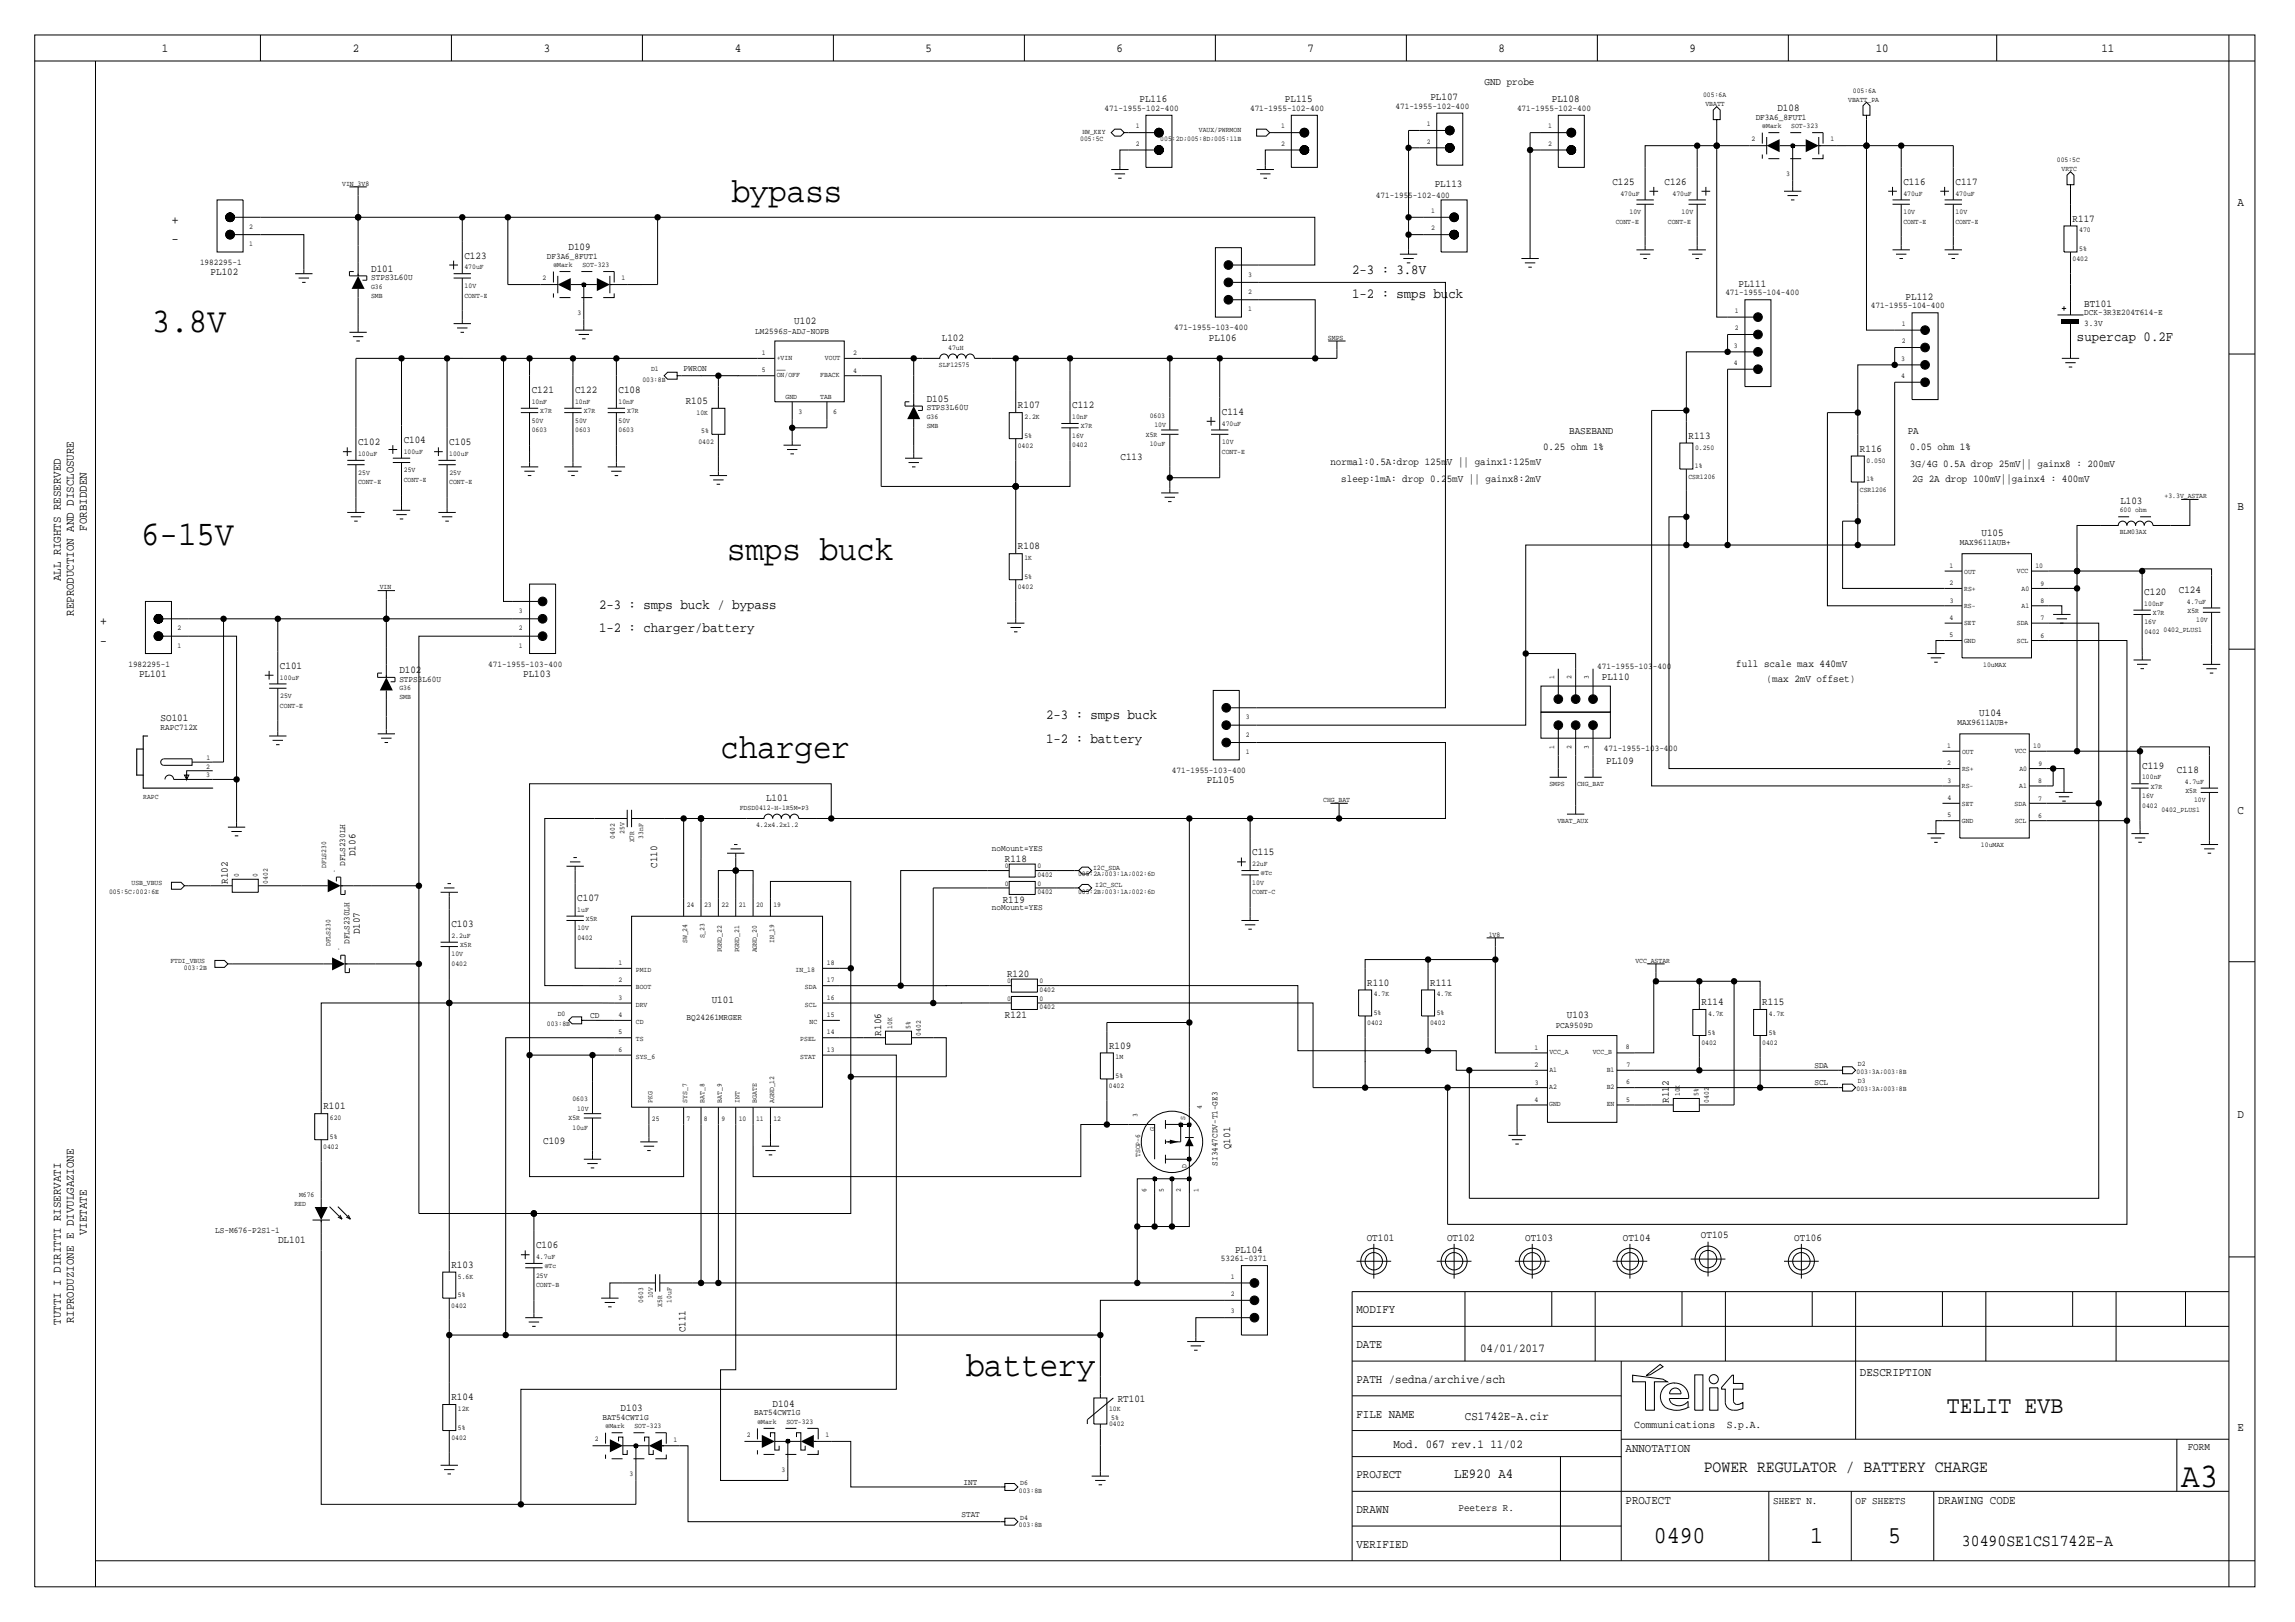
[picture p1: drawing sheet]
<svg xmlns="http://www.w3.org/2000/svg" width="420mm" height="297mm" viewBox="0 0 420 297" stroke-linecap="round" stroke-linejoin="round" font-family="sans-serif">
<defs><g id="words">
<g font-size="6.3">
<text x="133.8" y="37">bypass</text>
<text x="27.8" y="60.8">3.8V</text>
<text x="25.8" y="99.7">6-15V</text>
<text x="133" y="102.5">smps buck</text>
<text x="131.8" y="138.6">charger</text>
<text x="176.7" y="251.7">battery</text>
<text x="399" y="272">A3</text>
</g>
<g font-size="4.4">
<text x="356.1" y="258.5">TELIT EVB</text>
<text x="302.5" y="282.3">0490</text>
<text x="331.1" y="282.3">1</text>
<text x="345.4" y="282.3">5</text>
</g>
<g font-size="3">
<text x="311.6" y="269.2">POWER REGULATOR / BATTERY CHARGE</text>
<text x="358.9" y="282.7">30490SE1CS1742E-A</text>
</g>
<g font-size="2.5">
<text x="31.4" y="40.9">+</text>
<text x="31.4" y="44.5">-</text>
<text x="247.3" y="50.2">2-3 : 3.8V</text>
<text x="247.3" y="54.4">1-2 : smps buck</text>
<text x="379.9" y="62.4">supercap 0.2F</text>
<text x="109.6" y="111.3">2-3 : smps buck / bypass</text>
<text x="18.3" y="114.4">+</text>
<text x="18.3" y="118">-</text>
<text x="109.6" y="115.6">1-2 : charger/battery</text>
<text x="191.4" y="131.6">2-3 : smps buck</text>
<text x="191.4" y="135.8">1-2 : battery</text>
<text x="266" y="270.4">LE920 A4</text>
</g>
<g font-size="2.2">
<text x="29.6" y="9.6">1</text>
<text x="64.5" y="9.6">2</text>
<text x="99.5" y="9.6">3</text>
<text x="134.4" y="9.6">4</text>
<text x="169.3" y="9.6">5</text>
<text x="204.3" y="9.6">6</text>
<text x="239.2" y="9.6">7</text>
<text x="274.1" y="9.6">8</text>
<text x="309.1" y="9.6">9</text>
<text x="343.1" y="9.6">10</text>
<text x="384.4" y="9.6">11</text>
<text x="409.3" y="37.8">A</text>
<text x="409.3" y="93.3">B</text>
<text x="15.9" y="97.1" transform="rotate(-90 15.9 97.1)">FORBIDDEN</text>
<text x="11.1" y="106.3" transform="rotate(-90 11.1 106.3)">ALL RIGHTS RESERVED</text>
<text x="13.5" y="112.7" transform="rotate(-90 13.5 112.7)">REPRODUCTION AND DISCLOSURE</text>
<text x="409.3" y="148.9">C</text>
<text x="409.3" y="204.5">D</text>
<text x="15.9" y="225.9" transform="rotate(-90 15.9 225.9)">VIETATE</text>
<text x="11.1" y="242.3" transform="rotate(-90 11.1 242.3)">TUTTI I DIRITTI RISERVATI</text>
<text x="13.5" y="242.1" transform="rotate(-90 13.5 242.1)">RIPRODUZIONE E DIVULGAZIONE</text>
<text x="248.1" y="240.2">MODIFY</text>
<text x="248.1" y="246.6">DATE</text>
<text x="270.8" y="247.4">04/01/2017</text>
<text x="340.2" y="251.7">DESCRIPTION</text>
<text x="248.1" y="252.9">PATH /sedna/archive/sch</text>
<text x="248.1" y="259.3">FILE NAME</text>
<text x="268" y="259.7">CS1742E-A.cir</text>
<text x="409.3" y="261.7">E</text>
<text x="254.9" y="264.8">Mod. 067 rev.1 11/02</text>
<text x="297.4" y="265.6">ANNOTATION</text>
<text x="248.1" y="270.4">PROJECT</text>
<text x="297.4" y="275.2">PROJECT</text>
<text x="354.5" y="275.2">DRAWING CODE</text>
<text x="248.1" y="276.8">DRAWN</text>
<text x="248.1" y="283.1">VERIFIED</text>
</g>
<g font-size="2">
<text x="298.9" y="261.3">Communications</text>
<text x="315.9" y="261.3">S.p.A.</text>
</g>
<g font-size="1.9">
<text x="271.5" y="15.5">GND probe</text>
<text x="208.4" y="18.7">PL116</text>
<text x="235" y="18.7">PL115</text>
<text x="261.6" y="18.3">PL107</text>
<text x="283.9" y="18.7">PL108</text>
<text x="325.1" y="20.3">D108</text>
<text x="262.4" y="34.2">PL113</text>
<text x="294.9" y="33.8">C125</text>
<text x="304.5" y="33.8">C126</text>
<text x="348.2" y="33.8">C116</text>
<text x="357.7" y="33.8">C117</text>
<text x="379.1" y="40.5">R117</text>
<text x="85" y="47.3">C123</text>
<text x="104" y="45.7">D109</text>
<text x="38.5" y="50.4">PL102</text>
<text x="67.9" y="49.7">D101</text>
<text x="318" y="52.4">PL111</text>
<text x="145.3" y="59.2">U102</text>
<text x="348.6" y="54.8">PL112</text>
<text x="381.2" y="56.1">BT101</text>
<text x="172.3" y="62.4">L102</text>
<text x="221.1" y="62.3">PL106</text>
<text x="97.3" y="71.9">C121</text>
<text x="105.2" y="71.9">C122</text>
<text x="113.1" y="71.9">C108</text>
<text x="125.4" y="73.9">R105</text>
<text x="169.5" y="73.5">D105</text>
<text x="186.2" y="74.7">R107</text>
<text x="196.1" y="74.7">C112</text>
<text x="223.5" y="75.9">C114</text>
<text x="65.5" y="81.4">C102</text>
<text x="73.8" y="81">C104</text>
<text x="82.2" y="81.4">C105</text>
<text x="282.3" y="82.2">0.25 ohm 1%</text>
<text x="287" y="79.4">BASEBAND</text>
<text x="308.9" y="80.2">R113</text>
<text x="340.2" y="82.6">R116</text>
<text x="349" y="79.4">PA</text>
<text x="349.4" y="82.2">0.05 ohm 1%</text>
<text x="205" y="84.1">C113</text>
<text x="243.4" y="85">normal:0.5A:drop 125mV || gainx1:125mV</text>
<text x="245.3" y="88.2">sleep:1mA: drop 0.25mV || gainx8:2mV</text>
<text x="349.4" y="85.4">3G/4G 0.5A drop 25mV|| gainx8 : 200mV</text>
<text x="349.8" y="88.2">2G 2A drop 100mV||gainx4 : 400mV</text>
<text x="387.9" y="92.1">L103</text>
<text x="186.2" y="100.5">R108</text>
<text x="362.5" y="98.1">U105</text>
<text x="392.2" y="108.8">C120</text>
<text x="398.6" y="108.4">C124</text>
<text x="25.4" y="123.8">PL101</text>
<text x="51.2" y="122.3">C101</text>
<text x="73" y="123.1">D102</text>
<text x="95.7" y="123.8">PL103</text>
<text x="293" y="124.3">PL110</text>
<text x="317.6" y="121.9">full scale max 440mV</text>
<text x="323.2" y="124.7">(max 2mV offset)</text>
<text x="29.4" y="131.8">SO101</text>
<text x="362.1" y="131.1">U104</text>
<text x="220.8" y="143.3">PL105</text>
<text x="293.8" y="139.7">PL109</text>
<text x="391.8" y="140.6">C119</text>
<text x="398.2" y="141.4">C118</text>
<text x="140.1" y="146.5">L101</text>
<text x="41.7" y="161.6" transform="rotate(-90 41.7 161.6)">R102</text>
<text x="65" y="156.6" transform="rotate(-90 65 156.6)">D106</text>
<text x="120.2" y="158.7" transform="rotate(-90 120.2 158.7)">C110</text>
<text x="183.8" y="157.7">R118</text>
<text x="229.1" y="156.5">C115</text>
<text x="105.6" y="164.8">C107</text>
<text x="183.4" y="165.2">R119</text>
<text x="65.8" y="170.9" transform="rotate(-90 65.8 170.9)">D107</text>
<text x="82.6" y="169.6">C103</text>
<text x="184.2" y="178.7">R120</text>
<text x="130.2" y="183.5">U101</text>
<text x="250.1" y="180.3">R110</text>
<text x="261.6" y="180.3">R111</text>
<text x="311.2" y="183.9">R114</text>
<text x="322.4" y="183.9">R115</text>
<text x="161.2" y="189.4" transform="rotate(-90 161.2 189.4)">R106</text>
<text x="183.8" y="186.2">R121</text>
<text x="202.9" y="191.8">R109</text>
<text x="286.6" y="186.2">U103</text>
<text x="59.2" y="202.9">R101</text>
<text x="305.3" y="201.7" transform="rotate(-90 305.3 201.7)">R112</text>
<text x="99.4" y="209.2">C109</text>
<text x="225" y="210.2" transform="rotate(-90 225 210.2)">Q101</text>
<text x="50.9" y="227.4">DL101</text>
<text x="250" y="226.9">OT101</text>
<text x="264.7" y="226.9">OT102</text>
<text x="279" y="226.9">OT103</text>
<text x="296.8" y="226.9">OT104</text>
<text x="311.1" y="226.5">OT105</text>
<text x="328.2" y="226.9">OT106</text>
<text x="82.6" y="231.9">R103</text>
<text x="98.1" y="228.3">C106</text>
<text x="225.9" y="229.1">PL104</text>
<text x="125.4" y="243.7" transform="rotate(-90 125.4 243.7)">C111</text>
<text x="82.6" y="256.1">R104</text>
<text x="141.3" y="257.3">D104</text>
<text x="204.5" y="256.5">RT101</text>
<text x="113.5" y="258.1">D103</text>
<text x="400.2" y="265.2">FORM</text>
<text x="324.3" y="275.2">SHEET N.</text>
<text x="339.4" y="275.2">OF SHEETS</text>
<text x="266.8" y="276.4">Peeters R.</text>
</g>
<g font-size="1.6">
<text x="202.1" y="20.3">471-1955-102-400</text>
<text x="228.7" y="20.3">471-1955-102-400</text>
<text x="255.3" y="19.9">471-1955-102-400</text>
<text x="277.5" y="20.3">471-1955-102-400</text>
<text x="321.2" y="21.9">DF3A6_8FUT1</text>
<text x="251.7" y="36.2">471-1955-102-400</text>
<text x="100" y="47.3">DF3A6_8FUT1</text>
<text x="36.6" y="48.5">1982295-1</text>
<text x="67.9" y="51.3">STPS3L60U</text>
<text x="315.6" y="54">471-1955-104-400</text>
<text x="342.2" y="56.4">471-1955-104-400</text>
<text x="381.2" y="57.6">DCK-3R3E204T614-E</text>
<text x="381.2" y="59.6">3.3V</text>
<text x="138.2" y="61">LM2596S-ADJ-NOPB</text>
<text x="214.8" y="60.4">471-1955-103-400</text>
<text x="125.1" y="67.9">PWRON</text>
<text x="169.5" y="75.1">STPS3L60U</text>
<text x="358.5" y="99.7">MAX9611AUB+</text>
<text x="23.5" y="121.9">1982295-1</text>
<text x="73" y="124.7">STPS3L60U</text>
<text x="89.3" y="121.9">471-1955-103-400</text>
<text x="292.2" y="122.3">471-1955-103-400</text>
<text x="29.4" y="133.4">RAPC712X</text>
<text x="293.4" y="137.4">471-1955-103-400</text>
<text x="358.1" y="132.6">MAX9611AUB+</text>
<text x="214.4" y="141.4">471-1955-103-400</text>
<text x="181.4" y="155.7">noMount=YES</text>
<text x="63.1" y="158.4" transform="rotate(-90 63.1 158.4)">DFLS230LH</text>
<text x="181.4" y="166.4">noMount=YES</text>
<text x="63.9" y="172.7" transform="rotate(-90 63.9 172.7)">DFLS230LH</text>
<text x="108" y="186.2">CD</text>
<text x="125.6" y="186.6">BQ24261MRGER</text>
<text x="284.6" y="188.1">PCA9509D</text>
<text x="331.9" y="195.4">SDA</text>
<text x="331.9" y="198.5">SCL</text>
<text x="222.7" y="213.2" transform="rotate(-90 222.7 213.2)">SI3447CDV-T1-GE3</text>
<text x="39.4" y="225.5">LS-M676-P2S1-1</text>
<text x="223.3" y="230.7">53261-0371</text>
<text x="110.2" y="259.7">BAT54CWT1G</text>
<text x="138" y="258.9">BAT54CWT1G</text>
<text x="176.3" y="271.6">INT</text>
<text x="175.9" y="277.5">STAT</text>
</g>
<g font-size="1.3">
<text x="311.5" y="17.8">005:6A</text>
<text x="338.9" y="17">005:6A</text>
<text x="207.8" y="23.5">1</text>
<text x="234.4" y="23.5">1</text>
<text x="261" y="23.1">1</text>
<text x="283.2" y="23.5">1</text>
<text x="312" y="19.4">VBATT</text>
<text x="322.4" y="23.5">@Mark</text>
<text x="327.7" y="23.5">SOT-323</text>
<text x="338.1" y="18.6">VBATT_PA</text>
<text x="197.6" y="25.7">005:5C</text>
<text x="198" y="24.5">HW_KEY</text>
<text x="207.8" y="26.7">2</text>
<text x="212.2" y="25.7">005:2D;005:8D;005:11B</text>
<text x="219.3" y="24.1">VAUX/PWRMON</text>
<text x="234.4" y="26.7">2</text>
<text x="261" y="26.3">2</text>
<text x="283.2" y="26.7">2</text>
<text x="320.4" y="25.8">2</text>
<text x="334.8" y="25.9">1</text>
<text x="376.3" y="29.7">005:5C</text>
<text x="62.6" y="34">VIN_3V8</text>
<text x="296.4" y="35.8">470uF</text>
<text x="305.9" y="35.8">470uF</text>
<text x="326.8" y="32.2">3</text>
<text x="348.2" y="35.8">470uF</text>
<text x="357.7" y="35.8">470uF</text>
<text x="377.1" y="31.3">VRTC</text>
<text x="45.6" y="41.8">2</text>
<text x="261.8" y="39">1</text>
<text x="295.6" y="40.9">CONT-E</text>
<text x="298.1" y="39.2">10V</text>
<text x="305.1" y="40.9">CONT-E</text>
<text x="307.6" y="39.2">10V</text>
<text x="348.2" y="40.9">CONT-E</text>
<text x="348.2" y="39.2">10V</text>
<text x="357.7" y="40.9">CONT-E</text>
<text x="357.7" y="39.2">10V</text>
<text x="45.6" y="45">1</text>
<text x="261.8" y="42.2">2</text>
<text x="379.1" y="47.8">0402</text>
<text x="380.3" y="45.9">5%</text>
<text x="380.3" y="42.5">470</text>
<text x="67.9" y="52.8">G36</text>
<text x="85" y="49.3">470uF</text>
<text x="85" y="52.7">10V</text>
<text x="99.3" y="51.2">2</text>
<text x="101.2" y="48.9">@Mark</text>
<text x="106.5" y="48.9">SOT-323</text>
<text x="113.7" y="51.3">1</text>
<text x="228.3" y="53.8">2</text>
<text x="228.3" y="50.6">3</text>
<text x="67.9" y="54.4">SMB</text>
<text x="85" y="54.4">CONT-E</text>
<text x="105.6" y="57.6">3</text>
<text x="228.3" y="56.9">1</text>
<text x="317.3" y="57.2">1</text>
<text x="347.9" y="59.6">1</text>
<text x="139.4" y="64.9">1</text>
<text x="142.1" y="65.8">+VIN</text>
<text x="150.9" y="65.8">VOUT</text>
<text x="156.1" y="65">2</text>
<text x="173.4" y="64">47uH</text>
<text x="242.9" y="62.1">SMPS</text>
<text x="317.2" y="63.6">3</text>
<text x="317.3" y="60.4">2</text>
<text x="347.7" y="65.9">3</text>
<text x="347.9" y="62.8">2</text>
<text x="117.5" y="69.8">003:8B</text>
<text x="119.1" y="67.9">D1</text>
<text x="139.4" y="68.1">5</text>
<text x="142.1" y="69">ON/OFF</text>
<text x="150.1" y="69">FBACK</text>
<text x="156.1" y="68.2">4</text>
<text x="171.7" y="67.1">SLF12575</text>
<text x="317.2" y="66.7">4</text>
<text x="347.7" y="69.1">4</text>
<text x="97.3" y="73.9">10nF</text>
<text x="97.3" y="77.3">50V</text>
<text x="98.8" y="75.5">X7R</text>
<text x="105.2" y="73.9">10nF</text>
<text x="105.2" y="77.3">50V</text>
<text x="106.8" y="75.5">X7R</text>
<text x="113.1" y="73.9">10nF</text>
<text x="113.2" y="77.3">50V</text>
<text x="114.7" y="75.6">X7R</text>
<text x="127.4" y="75.9">10K</text>
<text x="143.7" y="73">GND</text>
<text x="146" y="75.7">3</text>
<text x="150" y="73">TAB</text>
<text x="152.4" y="75.7">6</text>
<text x="169.5" y="76.7">G36</text>
<text x="187.4" y="76.7">2.2K</text>
<text x="196.1" y="76.7">10nF</text>
<text x="210.3" y="76.4">0603</text>
<text x="223.5" y="77.9">470uF</text>
<text x="65.5" y="83.4">100uF</text>
<text x="73.8" y="83">100uF</text>
<text x="82.2" y="83.4">100uF</text>
<text x="97.3" y="79">0603</text>
<text x="105.2" y="79">0603</text>
<text x="113.2" y="79">0603</text>
<text x="127.8" y="81.2">0402</text>
<text x="128.3" y="79.3">5%</text>
<text x="169.5" y="78.3">SMB</text>
<text x="186.2" y="82">0402</text>
<text x="187.4" y="80.1">5%</text>
<text x="196.1" y="81.8">0402</text>
<text x="196.1" y="80.1">16V</text>
<text x="197.7" y="78.3">X7R</text>
<text x="209.6" y="79.9">X5R</text>
<text x="210.3" y="81.6">10uF</text>
<text x="211.2" y="78.2">10V</text>
<text x="223.5" y="83">CONT-E</text>
<text x="223.5" y="81.3">10V</text>
<text x="310.1" y="82.2">0.250</text>
<text x="65.5" y="88.6">CONT-E</text>
<text x="65.5" y="86.8">25V</text>
<text x="73.8" y="88.2">CONT-E</text>
<text x="73.9" y="86.4">25V</text>
<text x="82.2" y="88.6">CONT-E</text>
<text x="82.2" y="86.8">25V</text>
<text x="308.8" y="87.5">CSR1206</text>
<text x="310.1" y="85.6">1%</text>
<text x="340.2" y="89.9">CSR1206</text>
<text x="341.4" y="88">1%</text>
<text x="341.4" y="84.6">0.050</text>
<text x="387.7" y="93.7">600 ohm</text>
<text x="396" y="91.1">+3.3V_ASTAR</text>
<text x="387.7" y="97.7">BLM03AX</text>
<text x="69.5" y="107.8">VIN</text>
<text x="186.2" y="107.8">0402</text>
<text x="187.4" y="105.9">5%</text>
<text x="187.4" y="102.5">1K</text>
<text x="356.6" y="107">2</text>
<text x="356.6" y="103.8">1</text>
<text x="359.3" y="104.9">OUT</text>
<text x="368.9" y="104.9">VCC</text>
<text x="372.3" y="103.9">10</text>
<text x="373.3" y="107.2">9</text>
<text x="94.9" y="112.1">3</text>
<text x="356.6" y="113.3">4</text>
<text x="356.6" y="110.2">3</text>
<text x="359.3" y="111.2">RS-</text>
<text x="359.3" y="108.1">RS+</text>
<text x="369.8" y="111.2">A1</text>
<text x="369.8" y="108.1">A0</text>
<text x="373.2" y="110.3">8</text>
<text x="373.2" y="113.5">7</text>
<text x="392.2" y="110.8">100nF</text>
<text x="393.8" y="112.5">X7R</text>
<text x="400" y="110.4">4.7uF</text>
<text x="400.2" y="112.1">X5R</text>
<text x="401.7" y="113.8">10V</text>
<text x="32.5" y="115.3">2</text>
<text x="32.5" y="118.5">1</text>
<text x="94.9" y="115.3">2</text>
<text x="94.9" y="118.5">1</text>
<text x="356.6" y="116.5">5</text>
<text x="359.3" y="114.4">SET</text>
<text x="359.3" y="117.6">GND</text>
<text x="368.9" y="114.4">SDA</text>
<text x="368.9" y="117.6">SCL</text>
<text x="373.2" y="116.6">6</text>
<text x="392.3" y="116">0402</text>
<text x="392.3" y="114.2">16V</text>
<text x="395.8" y="115.6">0402_PLUS1</text>
<text x="51.2" y="124.3">100uF</text>
<text x="284.3" y="124.3" transform="rotate(-90 284.3 124.3)">1</text>
<text x="287.4" y="124.3" transform="rotate(-90 287.4 124.3)">2</text>
<text x="290.6" y="124.3" transform="rotate(-90 290.6 124.3)">3</text>
<text x="362.8" y="121.9">10uMAX</text>
<text x="51.2" y="129.5">CONT-E</text>
<text x="51.3" y="127.7">25V</text>
<text x="73" y="126.3">G36</text>
<text x="73" y="127.9">SMB</text>
<text x="227.9" y="131.6">3</text>
<text x="227.9" y="134.7">2</text>
<text x="227.9" y="137.9">1</text>
<text x="284.3" y="137" transform="rotate(-90 284.3 137)">1</text>
<text x="287.4" y="137" transform="rotate(-90 287.4 137)">2</text>
<text x="290.6" y="137" transform="rotate(-90 290.6 137)">3</text>
<text x="356.2" y="136.8">1</text>
<text x="358.9" y="137.9">OUT</text>
<text x="368.5" y="137.8">VCC</text>
<text x="371.9" y="136.8">10</text>
<text x="37.7" y="140.6">2</text>
<text x="37.7" y="142.2">3</text>
<text x="37.8" y="139">1</text>
<text x="283.4" y="143.7">SMPS</text>
<text x="288.5" y="143.7">CHG_BAT</text>
<text x="356.2" y="140">2</text>
<text x="356.2" y="143.2">3</text>
<text x="358.9" y="141">RS+</text>
<text x="369.4" y="141.1">A0</text>
<text x="372.8" y="143.2">8</text>
<text x="372.9" y="140.1">9</text>
<text x="391.8" y="142.6">100nF</text>
<text x="399.6" y="143.4">4.7uF</text>
<text x="26.2" y="146.1">RAPC</text>
<text x="135.3" y="148.1">FDSD0412-H-1R5M=P3</text>
<text x="242" y="146.7">CHG_BAT</text>
<text x="356.2" y="146.3">4</text>
<text x="356.2" y="149.5">5</text>
<text x="358.9" y="144.2">RS-</text>
<text x="358.9" y="147.4">SET</text>
<text x="368.5" y="147.4">SDA</text>
<text x="369.4" y="144.2">A1</text>
<text x="372.8" y="146.4">7</text>
<text x="372.8" y="149.6">6</text>
<text x="391.9" y="147.7">0402</text>
<text x="391.9" y="146">16V</text>
<text x="393.4" y="144.2">X7R</text>
<text x="395.4" y="148.5">0402_PLUS1</text>
<text x="399.8" y="145">X5R</text>
<text x="401.3" y="146.8">10V</text>
<text x="112.5" y="153.4" transform="rotate(-90 112.5 153.4)">0402</text>
<text x="114.2" y="152.5" transform="rotate(-90 114.2 152.5)">25V</text>
<text x="116" y="154.1" transform="rotate(-90 116 154.1)">X7R</text>
<text x="117.6" y="153.4" transform="rotate(-90 117.6 153.4)">33nF</text>
<text x="138.3" y="151.3">4.2x4.2x1.2</text>
<text x="284.9" y="150.5">VBAT_AUX</text>
<text x="358.9" y="150.5">GND</text>
<text x="362.4" y="154.9">10uMAX</text>
<text x="368.5" y="150.5">SCL</text>
<text x="24.1" y="161.9">USB_VBUS</text>
<text x="43.7" y="160.4" transform="rotate(-90 43.7 160.4)">0</text>
<text x="47.1" y="160.4" transform="rotate(-90 47.1 160.4)">0</text>
<text x="49" y="161.6" transform="rotate(-90 49 161.6)">0402</text>
<text x="59.7" y="158.8" transform="rotate(-90 59.7 158.8)">DFLS230</text>
<text x="61.3" y="159.6" transform="rotate(-90 61.3 159.6)">.</text>
<text x="183.8" y="158.8">0</text>
<text x="189.8" y="158.8">0</text>
<text x="189.8" y="160.4">0402</text>
<text x="197.2" y="160.3">005:2A;003:1A;002:6D</text>
<text x="200" y="159.1">I2C_SDA</text>
<text x="229.1" y="158.4">22uF</text>
<text x="229.1" y="161.8">10V</text>
<text x="230.6" y="160.1">@Tc</text>
<text x="19.9" y="163.5">005:5C;002:6E</text>
<text x="105.6" y="166.8">1uF</text>
<text x="125.6" y="166">24</text>
<text x="128.8" y="166">23</text>
<text x="132" y="166">22</text>
<text x="135.1" y="166">21</text>
<text x="138.3" y="166">20</text>
<text x="141.5" y="166">19</text>
<text x="183.8" y="162">0</text>
<text x="189.8" y="162">0</text>
<text x="189.8" y="163.6">0402</text>
<text x="197.2" y="163.5">005:2B;003:1A;002:6D</text>
<text x="200.4" y="162.3">I2C_SCL</text>
<text x="229.1" y="163.6">CONT-C</text>
<text x="60.5" y="173.1" transform="rotate(-90 60.5 173.1)">DFLS230</text>
<text x="62.1" y="173.9" transform="rotate(-90 62.1 173.9)">.</text>
<text x="82.6" y="171.6">2.2uF</text>
<text x="84.2" y="173.2">X5R</text>
<text x="105.6" y="171.9">0402</text>
<text x="105.6" y="170.2">10V</text>
<text x="107.2" y="168.4">X5R</text>
<text x="125.7" y="172.5" transform="rotate(-90 125.7 172.5)">SW_24</text>
<text x="128.9" y="171.7" transform="rotate(-90 128.9 171.7)">S_23</text>
<text x="141.6" y="172.5" transform="rotate(-90 141.6 172.5)">IN_19</text>
<text x="272.3" y="171.3">1V8</text>
<text x="31.2" y="176.2">FTDI_VBUS</text>
<text x="33.6" y="177.4">003:2B</text>
<text x="82.6" y="176.7">0402</text>
<text x="82.6" y="175">10V</text>
<text x="113.1" y="179.7">2</text>
<text x="113.1" y="176.5">1</text>
<text x="116.3" y="177.8">PMID</text>
<text x="132.1" y="174.2" transform="rotate(-90 132.1 174.2)">PGND_22</text>
<text x="135.2" y="174.2" transform="rotate(-90 135.2 174.2)">PGND_21</text>
<text x="138.4" y="174.2" transform="rotate(-90 138.4 174.2)">AGND_20</text>
<text x="145.5" y="177.8">IN_18</text>
<text x="151.3" y="179.6">17</text>
<text x="151.3" y="176.5">18</text>
<text x="184.2" y="179.9">0</text>
<text x="190.2" y="179.9">0</text>
<text x="299.1" y="176.1">VCC_ASTAR</text>
<text x="102" y="185.8">D0</text>
<text x="113.1" y="182.9">3</text>
<text x="116.3" y="181">BOOT</text>
<text x="116.3" y="184.1">DRV</text>
<text x="147.2" y="181">SDA</text>
<text x="147.2" y="184.1">SCL</text>
<text x="151.3" y="186">15</text>
<text x="151.3" y="182.8">16</text>
<text x="184.2" y="183.1">0</text>
<text x="190.2" y="183.1">0</text>
<text x="190.2" y="184.6">0402</text>
<text x="190.2" y="181.5">0402</text>
<text x="251.3" y="185.7">5%</text>
<text x="251.3" y="182.3">4.7K</text>
<text x="262.8" y="185.7">5%</text>
<text x="262.8" y="182.3">4.7K</text>
<text x="312.4" y="185.8">4.7K</text>
<text x="323.6" y="185.8">4.7K</text>
<text x="100" y="187.7">003:8B</text>
<text x="113.1" y="186">4</text>
<text x="113.1" y="189.2">5</text>
<text x="116.3" y="187.3">CD</text>
<text x="116.3" y="190.5">TS</text>
<text x="146.4" y="190.5">PSEL</text>
<text x="148.1" y="187.3">NC</text>
<text x="151.3" y="189.2">14</text>
<text x="163.2" y="188.2" transform="rotate(-90 163.2 188.2)">10K</text>
<text x="166.6" y="188.2" transform="rotate(-90 166.6 188.2)">5%</text>
<text x="168.5" y="189.4" transform="rotate(-90 168.5 189.4)">0402</text>
<text x="250.1" y="187.6">0402</text>
<text x="261.6" y="187.6">0402</text>
<text x="297.4" y="191.9">8</text>
<text x="311.2" y="191.1">0402</text>
<text x="312.4" y="189.2">5%</text>
<text x="322.3" y="191.1">0402</text>
<text x="323.5" y="189.2">5%</text>
<text x="113.1" y="192.4">6</text>
<text x="116.3" y="193.7">SYS_6</text>
<text x="146.4" y="193.7">STAT</text>
<text x="151.3" y="192.3">13</text>
<text x="204.1" y="197.2">5%</text>
<text x="204.1" y="193.8">1M</text>
<text x="280.7" y="195.3">2</text>
<text x="280.7" y="192">1</text>
<text x="283.4" y="196">A1</text>
<text x="283.4" y="192.9">VCC_A</text>
<text x="291.4" y="192.8">VCC_B</text>
<text x="293.9" y="196.1">B1</text>
<text x="297.5" y="195.2">7</text>
<text x="339.6" y="196.4">003:3A;003:8B</text>
<text x="339.9" y="195">D2</text>
<text x="104.7" y="201.5">0603</text>
<text x="105.6" y="203.2">10V</text>
<text x="119.4" y="201.7" transform="rotate(-90 119.4 201.7)">PKG</text>
<text x="125.7" y="201.7" transform="rotate(-90 125.7 201.7)">SYS_7</text>
<text x="128.9" y="201.7" transform="rotate(-90 128.9 201.7)">BAT_8</text>
<text x="132.1" y="201.7" transform="rotate(-90 132.1 201.7)">BAT_9</text>
<text x="135.2" y="201.7" transform="rotate(-90 135.2 201.7)">INT</text>
<text x="138.4" y="201.7" transform="rotate(-90 138.4 201.7)">BGATE</text>
<text x="141.6" y="201.7" transform="rotate(-90 141.6 201.7)">AGND_12</text>
<text x="202.9" y="199.1">0402</text>
<text x="219.8" y="202.8" transform="rotate(-90 219.8 202.8)">4</text>
<text x="280.7" y="201.6">4</text>
<text x="280.7" y="198.5">3</text>
<text x="283.4" y="199.2">A2</text>
<text x="283.4" y="202.4">GND</text>
<text x="293.9" y="199.2">B2</text>
<text x="293.9" y="202.4">EN</text>
<text x="297.5" y="198.3">6</text>
<text x="297.5" y="201.5">5</text>
<text x="307.3" y="200.5" transform="rotate(-90 307.3 200.5)">10K</text>
<text x="310.7" y="200.5" transform="rotate(-90 310.7 200.5)">5%</text>
<text x="312.6" y="201.7" transform="rotate(-90 312.6 201.7)">0402</text>
<text x="339.6" y="199.6">003:3A;003:8B</text>
<text x="339.9" y="198.1">D3</text>
<text x="60.3" y="208.3">5%</text>
<text x="60.3" y="204.9">620</text>
<text x="104" y="204.9">X5R</text>
<text x="104.7" y="206.6">10uF</text>
<text x="119.2" y="205.1">25</text>
<text x="125.6" y="205.1">7</text>
<text x="128.8" y="205.1">8</text>
<text x="131.9" y="205.1">9</text>
<text x="135.1" y="205.1">10</text>
<text x="138.3" y="205.1">11</text>
<text x="141.5" y="205.1">12</text>
<text x="208.1" y="204.3" transform="rotate(-90 208.1 204.3)">3</text>
<text x="211.2" y="207" transform="rotate(-90 211.2 207)">G</text>
<text x="216.8" y="204.8" transform="rotate(-90 216.8 204.8)">S</text>
<text x="59.1" y="210.2">0402</text>
<text x="208.6" y="211.6" transform="rotate(-90 208.6 211.6)">TSOP-6</text>
<text x="217" y="213.6" transform="rotate(-90 217 213.6)">D</text>
<text x="53.8" y="220.5">RED</text>
<text x="54.7" y="218.9">M676</text>
<text x="209.7" y="218" transform="rotate(-90 209.7 218)">6</text>
<text x="212.9" y="218" transform="rotate(-90 212.9 218)">5</text>
<text x="216" y="218.1" transform="rotate(-90 216 218.1)">2</text>
<text x="219.3" y="218" transform="rotate(-90 219.3 218)">1</text>
<text x="83.8" y="233.9">5.6K</text>
<text x="98.1" y="230.3">4.7uF</text>
<text x="98.1" y="233.7">25V</text>
<text x="99.6" y="232">@Tc</text>
<text x="225.1" y="233.9">1</text>
<text x="82.6" y="239.2">0402</text>
<text x="83.8" y="237.3">5%</text>
<text x="98.1" y="235.5">CONT-B</text>
<text x="117.6" y="238.3" transform="rotate(-90 117.6 238.3)">0603</text>
<text x="119.4" y="237.5" transform="rotate(-90 119.4 237.5)">10V</text>
<text x="121.1" y="239.1" transform="rotate(-90 121.1 239.1)">X5R</text>
<text x="122.8" y="238.3" transform="rotate(-90 122.8 238.3)">10uF</text>
<text x="225.1" y="237.1">2</text>
<text x="225.1" y="240.2">3</text>
<text x="82.6" y="263.4">0402</text>
<text x="83.8" y="261.5">5%</text>
<text x="83.8" y="258.1">12K</text>
<text x="108.8" y="263.6">2</text>
<text x="110.8" y="261.3">@Mark</text>
<text x="116.1" y="261.3">SOT-323</text>
<text x="123.2" y="263.7">1</text>
<text x="136.6" y="262.9">2</text>
<text x="138.6" y="260.5">@Mark</text>
<text x="143.8" y="260.5">SOT-323</text>
<text x="151" y="262.9">1</text>
<text x="202.9" y="258.1">10K</text>
<text x="202.9" y="260.9">0402</text>
<text x="203.3" y="259.7">5%</text>
<text x="115.2" y="270">3</text>
<text x="142.9" y="269.2">3</text>
<text x="186.4" y="273">003:8B</text>
<text x="186.6" y="271.6">D6</text>
<text x="186.4" y="279.4">003:8B</text>
<text x="186.6" y="277.9">D4</text>
</g>
</g></defs>
<g fill="none" stroke="#000" stroke-width=".18">
<path d="M6.4 6.4h406.1v283.9h-406.1zM6.4 11.2h406.1M17.5 11.2v279.1M47.6 6.4v4.8M82.6 6.4v4.8M117.5 6.4v4.8M152.4 6.4v4.8M187.4 6.4v4.8M222.3 6.4v4.8M257.3 6.4v4.8M292.2 6.4v4.8M327.1 6.4v4.8"/>
<path d="M365.2 6.4v4.8M407.7 6.4v283.9M39.7 36.6h4.8v9.5h-4.8zM42.9 39.7h197.6v8.8h-15M63.9 34.2h3.2M65.5 34.2v16.3M84.6 39.7v10.4M92.9 39.7v12.4h9.1M120.3 39.7v12.3l-8.7 .1M203.3 31h3.1M203.9 31.8h1.9M204.5 32.6h.7"/>
<path d="M205.6 24.3l-.6-.7h-1.1l-.6 .7 .6 .6h1.1l.6-.6h.8M206.4 24.3h.1M206.4 24.3h4.8M209.6 21.1h4.8v9.5h-4.8zM211.2 27.4h-6.3v3.6M229.9 31h3.1M230.5 31.8h1.9M231.1 32.6h.7M232.2 24.3l-.6 .6h-1.7v-1.3h1.7l.6 .7h.8M233 24.3h.1M233 24.3h4.8M236.2 21.1h4.8v9.5h-4.8z"/>
<path d="M237.8 27.4h-6.3v3.6M257.7 39.7h7.5M262.8 20.7h4.8v9.5h-4.8zM263.6 36.6h4.8v9.5h-4.8zM264.4 27h-6.7v19.5M264.4 23.9h-6.7v3.1M285 21.1h4.8v9.5h-4.8zM286.6 27.4h-6.7v19.9M286.6 24.3h-6.7v3.1M299.3 37.4h3.2M299.3 36.6h3.2M300.9 36.6v-10h9.6v10"/>
<path d="M300.9 37.4v8.3M301.7 35h1.6M302.5 34.2v1.6M308.9 37.4h3.1M308.9 36.6h3.1M310.5 37.4v8.3M311.2 35h1.6M312 34.2v1.6M314 21.9h.7v-1.8l-.7-.6-.6 .6v1.8h.6v36.1h6.8M322.4 24.3v2M322.4 28.3v.7M323.2 26.6h-12.7"/>
<path d="M323.2 25.1v3.1M323.5 29h2M323.5 24.3h2M325.5 26.6h4.8M326.3 35h3.2M327 35.8h1.9M327.5 29h2M327.5 24.3h2M327.6 36.6h.6M327.9 26.6v8.4M331.5 24.3h2v2M332.7 25.1v3.1"/>
<path d="M333.5 28.3v.7h-2M341.4 21.1h.7v-1.8l-.7-.6-.6 .6v1.8h.6v5.5h-8.7M345.4 35h1.6M346.2 37.4h3.2M346.2 36.6h3.2M346.2 34.2v1.6M347.8 26.6h9.5v10M347.8 36.6v-10h-6.4v33.8h9.9M347.8 37.4v8.3M354.9 35h1.6M355.7 37.4h3.2M355.7 36.6h3.2"/>
<path d="M355.7 34.2v1.6M357.3 37.4v8.3M378.7 33.8h-.6v-1.8l.6-.6 .7 .6v1.8h-.7v7.5M42.9 42.9a.79 .79 0 0 0-1.1-.7 .79 .79 0 0 0-.3 1.3 .79 .79 0 0 0 1.3-.3l.1-.3h12.7v7.2M54 50.1h3.2M54.6 50.9h1.9M55.3 51.7h.6M63.9 50.5h3.2M64.7 49.7h-.8v.8M65.5 52.8v8M67.1 50.5v.8h-.8M82.2 48.5h1.6"/>
<path d="M83 50.1h3.1M83 50.9h3.1M83 59.2h3.1M83 47.7v1.6M83.6 60h1.9M84.6 50.9v8.3M101.2 49.7v2M101.2 53.7v.7M102 50.5v3.1M102.3 54.4h2M102.3 49.7h2M104.4 52.1h4.8"/>
<path d="M106.3 54.4h2M106.3 49.7h2M106.8 52.1v8.3M110.3 49.7h2v2M111.6 50.5v3.1M112.3 53.7v.7h-2M222.3 45.3h4.8v12.7h-4.8zM225.5 51.7h38.9v77.8h-39.3M225.5 54.8h15.1v10.7h-26.6M256.1 46.5h3.1M256.7 47.3h1.9M257.3 48.1h.7"/>
<path d="M257.7 42.9h7.5M278.3 47.3h3.2M278.9 48.1h1.9M279.6 48.9h.6M299.3 45.7h3.2M300 46.5h1.9M300.6 47.3h.6M308.9 45.7h3.1M309.5 46.5h1.9M310.1 47.3h.7M319.2 54.8h4.7v15.9h-4.7zM346.2 45.7h3.2"/>
<path d="M346.8 46.5h1.9M347.5 47.3h.6M349.8 57.2h4.7v15.9h-4.7zM355.7 45.7h3.2M356.3 46.5h2M357 47.3h.6M376.4 57.6h4.7M377.2 56.4h.7M377.5 41.3h2.4v4.8h-2.4zM377.5 56v.8M378.7 59.2v6.3M378.7 46.1v11.5"/>
<path d="M63.9 60.8h3.2M64.6 61.6h1.9M65.2 62.4h.6M73.4 65.5v18.3M81.8 65.5v18.7M84.2 60.8h.7M92.1 65.6l-27-.1v18.7M95.3 75.5h3.1M95.3 74.7h3.1M96.9 75.5v9.9M96.9 65.6v9.1M103.2 75.5h3.2"/>
<path d="M103.2 74.7h3.2M104.8 75.5v9.9M104.8 65.6v9.1M105.2 60.4h3.2M105.8 61.2h1.9M106.5 62h.6M111.2 75.5h3.1M111.2 74.7h3.1M112.7 75.5l.1 9.9M112.7 65.6v9.1M130.2 74.7h2.4v4.7h-2.4zM131.4 68.7h-7.5v.7h-1.8l-.6-.7 .6-.6h1.8v.6"/>
<path d="M131.4 79.4v7.6M141.7 62.4h12.7v11.1h-12.7zM141.7 68.7h-10.3v6M141.7 65.6h-49.6v44.4h6.4M144.9 73.5v7.9M151.3 73.5v4.8h-6.4M154.4 68.7h6.8v20.3h34.5v-10.7M166.3 73.5h-.8v.8h3.2v.8h-.8M167.1 65.5l-12.7 .1M167.1 76.7v7.1M168.7 65.5h-1.6v8.8M168.7 65.5h3.2a.79 .79 0 0 1 .8-.7 .79 .79 0 0 1 .8 .7 .79 .79 0 0 1 .8-.7 .79 .79 0 0 1 .8 .7 .79 .79 0 0 1 .8-.7 .79 .79 0 0 1 .8 .7 .79 .79 0 0 1 .8-.7 .79 .79 0 0 1 .8 .7h17.4v12"/>
<path d="M184.6 75.5h2.4v4.7h-2.4zM185.8 65.5v10M194.1 78.3h3.2M194.1 77.5h3.2M195.7 65.5h18.3M212.4 78.6h3.2M212.4 79.4h3.2M214 79.4v10.8M214 65.5v13.1M220.7 77.1h1.6M221.5 78.6h3.2M221.5 79.4h3.2"/>
<path d="M221.5 76.3v1.6M223.1 65.5v13.2M223.1 79.4v8h-9.1M243 62.4h3.1M244.6 62.4v3.1h-4M308.5 75.1h-6.4v68.7h56.4M316 64.4h4.8M320.8 61.2h-4.8v3.2h-7.5v16.6M320.8 67.5h-4.8v32.2h30.6v-29.8h4.7M339.8 75.5h-5.5v35.3h24.6M346.6 66.7h4.7M351.3 63.6h-4.7v3.1h-6.8v16.7"/>
<path d="M377.2 65.5h3.1M377.8 66.3h1.9M378.4 67.1h.7M407.7 64.8h4.8M62.7 82.6h1.6M63.5 93.7h3.2M63.5 85h3.2M63.5 84.2h3.2M63.5 81.8v1.6M64.2 94.5h1.9M64.8 95.3h.6M65.1 85v8.7"/>
<path d="M71.1 82.2h1.6M71.9 83.8h3.1M71.9 84.6h3.1M71.9 93.3h3.1M71.9 81.4v1.6M72.5 94.1h1.9M73.1 94.9h.7M73.4 84.6v8.7M79.4 82.6h1.6M80.2 93.7h3.2M80.2 85h3.2M80.2 84.2h3.2"/>
<path d="M80.2 81.8v1.6M80.8 94.5h1.9M81.5 95.3h.6M81.8 85v8.7M95.3 85.4h3.2M95.9 86.2h1.9M96.5 87h.7M103.2 85.4h3.2M103.9 86.2h1.9M104.5 87h.6M111.2 85.4h3.1M111.8 86.2h1.9"/>
<path d="M112.4 87h.7M129.8 87h3.2M130.5 87.8h1.9M131.1 88.6h.6M143.3 81.4h3.2M144 82.2h1.9M144.6 83h.6M165.6 83.8h3.1M166.2 84.6h1.9M166.8 85.4h.7M185.8 80.2v21.1M212.4 90.2h3.2"/>
<path d="M213 91h1.9M213.7 91.8h.6M307.3 81h2.4v4.8h-2.4zM308.5 85.8v8.7h-3.2v46.1h53.2M308.5 94.5v5.2M316 99.7h-36.9v32.9h-49.2M338.6 83.4h2.4v4.8h-2.4zM339.8 95.3h-2.7v12.3h21.8M339.8 88.2v11.5M387.5 94.5h2M391.5 94.5h2M399 91.4h3.2"/>
<path d="M400.6 91.4v4.7h-6.8a.79 .79 0 0 0-.8-.8 .79 .79 0 0 0-.8 .8 .79 .79 0 0 0-.8-.8 .79 .79 0 0 0-.8 .8 .79 .79 0 0 0-.7-.8 .79 .79 0 0 0-.8 .8 .79 .79 0 0 0-.8-.8 .79 .79 0 0 0-.8 .8h-7.6v8.3l-8.3 .1M26.6 110h4.8v9.5h-4.8zM29.8 116.4a.79 .79 0 0 0-1.1-.8 .79 .79 0 0 0-.3 1.3 .79 .79 0 0 0 1.3-.2l.1-.3h13.5v34.9M40.9 113.2v26.2h-5.8M50.8 113.2v11.9M69.1 108h3.2M70.7 108v15.9M96.9 106.8h4.7v12.7h-4.7zM98.5 116.4h-21.9v105.6h21.1M98.5 113.2h-68.7M184.2 114h3.2M184.6 101.3h2.4v4.7h-2.4z"/>
<path d="M184.8 114.8h2M185.5 115.6h.6M185.8 106v8M279.1 119.5h9.1v7.6M352.5 119.5h3.2M355.7 114h3.2M355.7 104.5h3.2M358.9 101.3h12.7v19h-12.7zM358.9 117.2h-4.8v2.3M371.6 110.8h5.6v1.6M371.6 114h3.2M371.6 117.2h17.5v32.9h-17.9"/>
<path d="M374.8 114h9.1v32.9h-12.7M375.6 112.4h3.1M376.2 113.2h1.9M376.8 114h.7M379.9 107.6h-8.3M390.3 112.4h3.1M390.3 111.6h3.1M391.8 104.4v-.3h12.7v7.1M391.8 111.6v-7.2h-11.9v33M391.8 112.4l.1 8.3M403 112h3.1M403 111.2h3.1"/>
<path d="M404.5 112v9.5M407.7 118.7h4.8M29.7 138.9l5.4-.1v1.2h-5.1a.59 .59 0 0 1-.6-.4 .59 .59 0 0 1 .3-.7zM48.4 123.5h1.6M49.2 134.6h3.2M49.2 125.9h3.2M49.2 125.1h3.2M49.2 122.7v1.6M49.9 135.4h1.9M50.5 136.2h.6M50.8 125.9v8.7M69.1 123.9h3.2"/>
<path d="M69.1 134.2h3.2M69.7 135h1.9M69.9 123.1h-.8v.8M70.3 135.8h.7M70.7 126.3v7.9M72.3 123.9v.8h-.8M221.9 126.3h4.8v12.7h-4.8zM225.1 135.8h39.3v13.9h-112.3M225.1 132.6h4.8M281.9 130.3h12.7v4.7h-12.7zM281.9 125.5h12.7v4.8h-12.7zM285 133.4v8.8"/>
<path d="M285 122.3v4.8M288.2 133.4v15.5M291.4 133.4v8.8M291.4 122.3v4.8M353.2 120.3h1.9M353.8 121.1h.6M355.3 137.4h3.2M358.5 134.2h12.7v19.1h-12.7zM371.2 137.4h3.2M374.4 137.4h17M390.3 120.7h3.1M390.9 121.5h1.9"/>
<path d="M391.4 137.4v-.8h12.7v7.6M391.4 137.4v6M391.5 122.3h.7M403 121.5h3.1M403.6 122.3h1.9M404.2 123.1h.7M38.9 141h-4.8v1.6l.4-.8h-.8l.4 .8M41.7 151.3h3.2M42.3 152.1h1.9M43 152.9h.6M43.3 142.6h-11.5a.79 .79 0 0 0-.8-.8 .79 .79 0 0 0-.8 .8M103.6 158.4h3.2"/>
<path d="M104.3 157.7h1.9M104.9 156.9h.6M105.2 158.4v9.2M114.7 149.7h-15.1v30.6h15.9M114.7 148.1v3.2M115.5 149.7h21.1M115.5 148.1v3.2M125.1 149.7v17.9M128.2 149.7v17.9M133 156.1h3.2M133.6 155.3h1.9M134.3 154.5h.6"/>
<path d="M134.6 156.1v3.1h3.2v8.4M136.6 149.7h3.1a.79 .79 0 0 1 .8-.8 .79 .79 0 0 1 .8 .8 .79 .79 0 0 1 .8-.8 .79 .79 0 0 1 .8 .8 .79 .79 0 0 1 .8-.8 .79 .79 0 0 1 .8 .8 .79 .79 0 0 1 .8-.8 .79 .79 0 0 1 .8 .8h6v-6.3h-55.2v49.6M184.6 158.1h4.8v2.3h-4.8zM184.6 159.2h-19.8v21.1M189.4 159.2h7.9l.6-.6h1.2l.6 .6-.6 .7h-1.2l-.6-.7M217.6 149.7v74.6h-9.6M226.3 157.7h1.6M227.1 159.2h3.2M227.1 156.9v1.5M228.7 149.7v9.5M243.4 146.9h3.1M244.9 146.9v2.8"/>
<path d="M283.5 142.2h3.1M286.6 148.9h3.2M289.8 142.2h3.2M352.5 152.5h3.2M353.2 153.3h1.9M353.8 154.1h.6M355.3 146.9h3.2M358.5 150.1h-4.4v2.4M371.2 140.6h6.4v4.3M375.6 140.6v3.2h-4.4M376 144.9h3.1M376.6 145.7h1.9"/>
<path d="M377.2 146.5h.7M383.9 146.9v72.3h-115.1v-23.4M389.1 150.1v73.9h-124.3v-25.1M389.9 144.2h3.1M389.9 143.4h3.1M389.9 152.5h3.2M390.5 153.3h1.9M391.1 154.1h.7M391.4 144.2l.1 8.3M402.6 144.2h3.1M402.6 145h3.1M402.6 154.5h3.1"/>
<path d="M403.2 155.3h1.9M403.8 156.1h.7M404.1 145v9.5M33.7 162l-.6-.6h-1.7v1.3h1.7l.6-.7h8.8M41.7 176.3l-.6-.6h-1.8v1.2h1.8l.6-.6h19M42.5 160.8h4.7v2.4h-4.7zM47.2 162h12.7M61.5 161.2v-.8h.8v3.2h.8v-.8M62.3 162h14.3M62.3 175.5v-.8h.8v3.2h.8v-.8M63.1 176.3h13.5M80.6 163.2h3.2"/>
<path d="M80.6 173.1h3.2M80.6 172.3h3.2M81.2 162.4h1.9M81.9 161.6h.6M82.2 173.1v10.4h-23.4v20.2M82.2 163.2v9.1M103.6 168.4h3.2M103.6 167.6h3.2M105.2 168.4v8.7h10.3M115.5 167.6h35v34.9h-35zM131.4 167.6v-8.4h3.2v8.4M140.9 167.6v-6.4h14.7v15.9h-5.1"/>
<path d="M155.6 177.1v19.9M184.6 161.2h4.8v2.4h-4.8zM184.6 162.4h-13.9v21.1M185 179.1h4.8v2.4h-4.8zM189.4 162.4h7.9l.6 .7h1.2l.6-.7-.6-.6h-1.2l-.6 .6M227.1 168.4h3.2M227.1 160h3.2M227.7 169.2h1.9M228.4 170h.6M228.7 160v8.4M261.2 175.5v5.6M271.9 171.5h3.2"/>
<path d="M273.5 171.5v4M301.3 176.3h3.2M302.9 176.3v3.2M310.8 179.5v5.1M317.2 179.5v22.6h-6.3M407.7 175.9h4.8M106.4 186.6v-.6h-1.7l-.7 .6 .7 .7h1.7v-.7h9.1M108.4 193v10.7M115.5 183.5h-33.3v49.2M115.5 193h-18.6v22.2h28.2v-12.7M115.5 189.8h-23v54.4h108.8v-6.4h27.4M150.5 193h13.5v61.1h-68.7v21.1h-36.5v-52"/>
<path d="M150.5 186.6h3.1M155.6 197v25h-57.9M162 188.6h4.7v2.4h-4.7zM162 189.8h-11.5M166.7 189.8h6.4v7.2h-17.5M185 182.3h4.8v2.3h-4.8zM185 183.5h-34.5M185 180.3h-34.5M189.8 183.5h50.4v15.4h9.5M189.8 180.3h47.6v11.9h29v3.6h16.7M201.3 192.6h2.4v4.8h-2.4zM202.5 197.4v8.3"/>
<path d="M217.6 187h-15.1v5.6M248.5 181.1h2.4v4.7h-2.4zM249.7 181.1v-5.6h23.8v17.1h9.6M249.7 185.8v13.1h33.4M260 181.1h2.4v4.7h-2.4zM261.2 185.8v6.4M283.1 189.4h12.7v15.9h-12.7zM309.7 184.6h2.3v4.8h-2.3zM310.8 195.8h26.2v.6h1.8l.6-.6-.6-.7h-1.8v.7M310.8 189.4v6.4h-15M320.8 184.6h2.4v4.8h-2.4zM322 189.4v9.5h-26.2"/>
<path d="M322 184.6v-5.1h-19.5v13.1h-6.7M337 198.9v-.6h1.8l.6 .6-.6 .7h-1.8v-.7h-15M57.6 203.7h2.3v4.8h-2.3zM58.8 208.5v12.3M106.8 212h3.2M106.8 203.7h3.2M106.8 204.5h3.2M107.4 212.8h1.9M108.1 213.6h.6M108.4 204.5v7.5M117.1 208.9h3.2M117.8 209.7h1.9"/>
<path d="M118.4 210.5h.6M118.7 202.5v6.4M128.2 202.5v32.2h3.2v-32.2M134.6 202.5v48.1h-2.8v20.2h12.3v-7.1M137.8 202.5v12.7h59.9v-9.5h13.5v6.3M139.3 209.7h3.2M140 210.5h1.9M140.6 211.2h.7M140.9 202.5v7.2M211.2 218.4v5.9M211.2 215.6v2.8M213.2 205.7h4.4"/>
<path d="M213.2 212h4.4M213.2 204.9v1.6M213.2 208.4v.8M213.2 211.2v1.6M214.4 215.6v8.7M216 205.7v3.2h-2.8M216.8 208.1h1.6M217.6 215.6h-9.6v19.1M275.9 207.7h3.2M276.6 208.5h1.9M277.2 209.3h.6M283.1 202.1h-5.6v5.6"/>
<path d="M295.8 202.1h10.3M306.1 200.9h4.7v2.4h-4.7zM57.2 223.2h3.1M60.3 220.7l2.3 2.3M61.8 220.7l2.3 2.3M61.8 222.6l.8 .4M62.2 222.2l.4 .8M63.3 222.6l.8 .4M63.7 222.2l.4 .8M81 232.7h2.4v4.7h-2.4zM82.2 237.5v19.4M95.3 229.5h1.6"/>
<path d="M96.1 231.9h3.2M96.1 231.1h3.2M96.1 228.7v1.6M97.7 222v9.1M97.7 231.9v9.1M110 237.4h3.1M110.6 238.2h1.9M111.2 239h.7M119.9 234.7h-8.3v2.7M119.9 233.1v3.2M120.7 234.7h7.5M120.7 233.1v3.2"/>
<path d="M131.4 234.7h97.3M227.1 231.5h4.7v12.7h-4.7zM248.1 230.7h6.4M251.3 227.5v6.4M262.8 230.7h6.4M266 227.5v6.4M268 236.3v12.7M277.1 230.7h6.4M280.3 227.5v6.4M283.9 236.3v6.3M291.8 236.3v12.7M295 230.7h6.3"/>
<path d="M298.1 227.5v6.4M307.7 236.3v6.3M309.3 230.3h6.3M312.4 227.1v6.4M315.6 236.3v12.7M326.3 230.7h6.4M329.5 227.5v6.4M331.5 236.3v6.3M339.4 236.3v27M355.3 236.3v6.3M363.3 236.3v12.7M379.1 236.3v6.3"/>
<path d="M387.1 236.3v12.7M399.8 236.3v6.3M407.7 236.3h-160.4v49.2M407.7 229.9h4.8M81 256.9h2.4v4.8h-2.4zM82.2 244.2h10.3M96.1 241h3.2M96.7 241.8h1.9M97.3 242.6h.7M200.1 255.7h2.4v4.8h-2.4zM201.3 244.2v11.5M203.7 255.7l-4.8 4v.8"/>
<path d="M217.2 245.4h3.1M217.8 246.2h1.9M218.4 247h.7M228.7 241h-10v4.4M247.3 242.6h160.4M247.3 249h160.4M247.3 255.3h49.3M296.6 249v36.5M298.6 251.5l5.6 .8 .8 .5h-2.4v5.1h-1.6v-5.1h-2.4zM301.1 251.6l2.6-2 .5 .4-2.3 1.5zM305.6 254.3a1.05 1.05 0 0 1 1.2-.4 1.05 1.05 0 0 1 .7 1.1h-2.1zM306.3 253a2.53 2.53 0 0 0-2.6 2.7 2.53 2.53 0 0 0 3 2.3l.9-.1 1.2-.5v-1.1a2.02 2.02 0 0 1-3.4-.2v-.3h3.5a2.51 2.51 0 0 0-2.7-2.8"/>
<path d="M310 251.5h1.5v6.4h-1.5zM312.7 253.9h1.6v4h-1.6zM316.9 251.5h.2v1.6h1.7v1h-1.7v2.2a.77 .77 0 0 0 1 .6l.7-.4v1.1l-1 .3a1.7 1.7 0 0 1-2.2-1.4v-2.4h-.7v-.3zM80.6 268h3.2M81.2 268.8h1.9M81.9 269.6h.6M82.2 261.7v6.3M108.4 264.4h3.2M110.8 262.1v2M110.8 266.1v.7M111.9 266.8h2M111.9 262.1h2"/>
<path d="M113.1 263.7v-.8h.8v3.1h.8v-.8M113.9 264.4h4.8M115.9 266.8h2M115.9 262.1h2M116.3 264.4v10.8h-21M117.9 263.7v-.8h.8v3.1h.8v-.8M119.9 262.1h2v2M121.1 264.4h4.7v13.9h58v.7h1.8l.6-.7-.6-.6h-1.8v.6M121.9 266.1v.7h-2M136.2 263.7h3.1M138.6 261.3v2M138.6 265.3v.7"/>
<path d="M139.7 266h2M139.7 261.3h2M140.9 262.9v-.8h.8v3.1h.8v-.8M141.7 263.7h4.8M143.7 266h2M143.7 261.3h2M145.7 262.9v-.8h.8v3.1h.8v-.8M147.7 261.3h2v2M148.9 263.7h6.7v8.3h28.2v.6h1.8l.6-.6-.6-.6h-1.8v.6M149.7 265.3v.7h-2M199.7 270h3.2M200.3 270.8h1.9"/>
<path d="M201 271.6h.6M201.3 260.5v9.5M247.3 261.7h49.3M247.3 272.8h160.4M247.3 266.4h49.3M247.3 279.1h49.3M285.4 266.4v19.1M296.6 263.3h111.1M323.6 272.8v12.7M338.6 272.8v12.7M353.7 272.8v12.7M398.2 263.3v9.5"/>
<path d="M17.5 285.5h395"/>
<circle cx="42.1" cy="39.7" r=".79"/>
<circle cx="212" cy="24.3" r=".79"/>
<circle cx="212" cy="27.4" r=".79"/>
<circle cx="238.6" cy="24.3" r=".79"/>
<circle cx="238.6" cy="27.4" r=".79"/>
<circle cx="265.2" cy="23.9" r=".79"/>
<circle cx="265.2" cy="27" r=".79"/>
<circle cx="266" cy="39.7" r=".79"/>
<circle cx="287.4" cy="24.3" r=".79"/>
<circle cx="287.4" cy="27.4" r=".79"/>
<circle cx="42.1" cy="42.9" r=".79"/>
<circle cx="224.7" cy="51.7" r=".79"/>
<circle cx="224.7" cy="48.5" r=".79"/>
<circle cx="224.7" cy="54.8" r=".79"/>
<circle cx="266" cy="42.9" r=".79"/>
<circle cx="321.6" cy="58" r=".79"/>
<circle cx="321.6" cy="61.2" r=".79"/>
<circle cx="321.6" cy="64.4" r=".79"/>
<circle cx="321.6" cy="67.5" r=".79"/>
<circle cx="352.1" cy="69.9" r=".79"/>
<circle cx="352.1" cy="66.7" r=".79"/>
<circle cx="352.1" cy="60.4" r=".79"/>
<circle cx="352.1" cy="63.6" r=".79"/>
<circle cx="29" cy="113.2" r=".79"/>
<circle cx="29" cy="116.4" r=".79"/>
<circle cx="99.3" cy="116.4" r=".79"/>
<circle cx="99.3" cy="113.2" r=".79"/>
<circle cx="99.3" cy="110" r=".79"/>
<circle cx="224.3" cy="135.8" r=".79"/>
<circle cx="224.3" cy="132.6" r=".79"/>
<circle cx="224.3" cy="129.5" r=".79"/>
<circle cx="285" cy="132.6" r=".79"/>
<circle cx="285" cy="127.9" r=".79"/>
<circle cx="288.2" cy="132.6" r=".79"/>
<circle cx="288.2" cy="127.9" r=".79"/>
<circle cx="291.4" cy="132.6" r=".79"/>
<circle cx="291.4" cy="127.9" r=".79"/>
<circle cx="214.4" cy="208.9" r="5.6"/>
<circle cx="229.5" cy="234.7" r=".79"/>
<circle cx="229.5" cy="237.8" r=".79"/>
<circle cx="251.3" cy="230.7" r="2.38"/>
<circle cx="251.3" cy="230.7" r="1.59"/>
<circle cx="266" cy="230.7" r="2.38"/>
<circle cx="266" cy="230.7" r="1.59"/>
<circle cx="280.3" cy="230.7" r="2.38"/>
<circle cx="280.3" cy="230.7" r="1.59"/>
<circle cx="298.1" cy="230.7" r="2.38"/>
<circle cx="298.1" cy="230.7" r="1.59"/>
<circle cx="312.4" cy="230.3" r="1.59"/>
<circle cx="312.4" cy="230.3" r="2.38"/>
<circle cx="329.5" cy="230.7" r="2.38"/>
<circle cx="329.5" cy="230.7" r="1.59"/>
<circle cx="229.5" cy="241" r=".79"/>
<circle cx="313.5" cy="252.3" r=".83"/>
</g>
<g fill="#000">
<path d="M323.1 26.6l2.4-1.1v2.3zM327.6 26.3v.7l-.2-.4zM327.6 26.3l.3-.2 .4 .2zM327.6 26.3h.7v.7h-.7zM328.3 26.3l.1 .3-.1 .4zM327.6 27h.7l-.4 .2zM330.3 25.5l2.4 1.1-2.4 1.2zM65.5 50.5l1.2 2.3h-2.4zM102 52.1l2.4-1.2v2.3zM106.4 51.7v.7l-.1-.3zM106.4 51.7l.4-.2 .3 .2zM106.4 51.7h.7v.7h-.7z"/>
<path d="M107.1 51.7l.2 .4-.2 .3zM106.4 52.4h.7l-.3 .2zM109.2 50.9l2.4 1.2-2.4 1.1zM377.2 58.4h3.1v.8h-3.1zM142.1 67.7h1.6zM167.1 74.3l1.2 2.4h-2.4zM24.9 136.9l.2 .1v4.8l-.1 .1-.1-.1zM26.1 134.6l.9-.1 .1 .1-.9 .1zM24.9 136.9h1.3l.1 .1-.1 .1h-1.2zM70.7 123.9l1.2 2.4h-2.4zM24.9 141.7h1.3l.1 .1-.1 .1h-1.2zM26.1 134.6h.2v9.6l-.1 .1-.1-.1z"/>
<path d="M26.1 144.1h12.8l.1 .1-.1 .1h-12.7zM59.9 160.8l2.4 1.2-2.4 1.2zM60.7 175.1l2.4 1.2-2.4 1.2zM210.8 215.3v.7l-.1-.4zM210.8 215.3l.4-.2 .4 .2zM210.8 215.3h.8v.7h-.8zM211.6 215.3l.1 .3-.1 .4zM210.8 216h.8l-.4 .1zM214 208.5l1.6 .4-1.6 .4zM214 215.3v.7l-.1-.4zM214 215.3l.4-.2 .3 .2zM214 215.3h.7v.7h-.7z"/>
<path d="M214.7 215.3l.2 .3-.2 .4zM214 216h.7l-.3 .1zM215.6 205.3h.7v.7h-.7zM215.6 205.3v.7l-.1-.3zM215.6 205.3l.4-.1 .3 .1zM216.3 205.3l.2 .4-.2 .3zM215.6 206h.7l-.3 .2zM217.2 205.3h.7v.7h-.7zM217.2 211.7h.7v.7h-.7zM217.2 215.3h.7v.7h-.7zM217.2 205.3v.7l-.1-.3zM217.2 205.3l.4-.1 .3 .1z"/>
<path d="M217.2 211.7v.7l-.1-.4zM217.2 211.7l.4-.2 .3 .2zM217.2 215.3v.7l-.1-.4zM217.2 215.3l.4-.2 .3 .2zM217.9 205.3l.2 .4-.2 .3zM217.2 206h.7l-.3 .2zM217.9 211.7l.2 .3-.2 .4zM217.2 212.4h.7l-.3 .1zM217.9 215.3l.2 .3-.2 .4zM217.2 216h.7l-.3 .1zM217.6 208.1l.7 1.6h-1.5zM57.6 220.8h2.3l-1.1 2.4z"/>
<path d="M111.6 263.3l2.3 1.1-2.3 1.2zM116 264.1h.7v.7h-.7zM116 264.1v.7l-.2-.4zM116 264.1l.3-.2 .4 .2zM116.7 264.1l.1 .3-.1 .4zM116 264.8h.7l-.4 .2zM118.7 264.4l2.4-1.1v2.3zM139.3 262.5l2.4 1.2-2.4 1.1zM143.8 263.3v.7l-.2-.3zM143.8 263.3l.3-.2 .4 .2zM143.8 263.3h.7v.7h-.7zM144.5 263.3l.1 .4-.1 .3z"/>
<path d="M143.8 264h.7l-.4 .2zM146.5 263.7l2.4-1.2v2.3z"/>
<circle cx="42.1" cy="39.7" r=".79"/>
<circle cx="65.5" cy="39.7" r=".6"/>
<circle cx="84.6" cy="39.7" r=".6"/>
<circle cx="92.9" cy="39.7" r=".6"/>
<circle cx="120.3" cy="39.7" r=".6"/>
<circle cx="212" cy="24.3" r=".79"/>
<circle cx="212" cy="27.4" r=".79"/>
<circle cx="238.6" cy="24.3" r=".79"/>
<circle cx="238.6" cy="27.4" r=".79"/>
<circle cx="257.7" cy="27" r=".6"/>
<circle cx="257.7" cy="39.7" r=".6"/>
<circle cx="265.2" cy="23.9" r=".79"/>
<circle cx="265.2" cy="27" r=".79"/>
<circle cx="266" cy="39.7" r=".79"/>
<circle cx="279.9" cy="27.4" r=".6"/>
<circle cx="287.4" cy="24.3" r=".79"/>
<circle cx="287.4" cy="27.4" r=".79"/>
<circle cx="310.5" cy="26.6" r=".6"/>
<circle cx="314" cy="26.6" r=".6"/>
<circle cx="341.4" cy="26.6" r=".6"/>
<circle cx="347.8" cy="26.6" r=".6"/>
<circle cx="42.1" cy="42.9" r=".79"/>
<circle cx="224.7" cy="51.7" r=".79"/>
<circle cx="224.7" cy="48.5" r=".79"/>
<circle cx="224.7" cy="54.8" r=".79"/>
<circle cx="257.7" cy="42.9" r=".6"/>
<circle cx="266" cy="42.9" r=".79"/>
<circle cx="321.6" cy="58" r=".79"/>
<circle cx="73.4" cy="65.5" r=".6"/>
<circle cx="81.8" cy="65.5" r=".6"/>
<circle cx="92.1" cy="65.6" r=".6"/>
<circle cx="96.9" cy="65.6" r=".6"/>
<circle cx="104.8" cy="65.6" r=".6"/>
<circle cx="112.7" cy="65.6" r=".6"/>
<circle cx="131.4" cy="68.7" r=".6"/>
<circle cx="144.9" cy="78.3" r=".6"/>
<circle cx="167.1" cy="65.5" r=".6"/>
<circle cx="185.8" cy="65.5" r=".6"/>
<circle cx="195.7" cy="65.5" r=".6"/>
<circle cx="214" cy="65.5" r=".6"/>
<circle cx="223.1" cy="65.5" r=".6"/>
<circle cx="240.6" cy="65.5" r=".6"/>
<circle cx="308.5" cy="75.1" r=".6"/>
<circle cx="316" cy="64.4" r=".6"/>
<circle cx="321.6" cy="61.2" r=".79"/>
<circle cx="321.6" cy="67.5" r=".79"/>
<circle cx="321.6" cy="64.4" r=".79"/>
<circle cx="339.8" cy="75.5" r=".6"/>
<circle cx="346.6" cy="66.7" r=".6"/>
<circle cx="352.1" cy="66.7" r=".79"/>
<circle cx="352.1" cy="60.4" r=".79"/>
<circle cx="352.1" cy="63.6" r=".79"/>
<circle cx="352.1" cy="69.9" r=".79"/>
<circle cx="185.8" cy="89" r=".6"/>
<circle cx="214" cy="87.4" r=".6"/>
<circle cx="308.5" cy="99.7" r=".6"/>
<circle cx="308.5" cy="94.5" r=".6"/>
<circle cx="316" cy="99.7" r=".6"/>
<circle cx="339.8" cy="99.7" r=".6"/>
<circle cx="339.8" cy="95.3" r=".6"/>
<circle cx="29" cy="113.2" r=".79"/>
<circle cx="29" cy="116.4" r=".79"/>
<circle cx="40.9" cy="113.2" r=".6"/>
<circle cx="50.8" cy="113.2" r=".6"/>
<circle cx="70.7" cy="113.2" r=".6"/>
<circle cx="99.3" cy="113.2" r=".79"/>
<circle cx="99.3" cy="110" r=".79"/>
<circle cx="99.3" cy="116.4" r=".79"/>
<circle cx="279.1" cy="119.5" r=".6"/>
<circle cx="379.9" cy="107.6" r=".6"/>
<circle cx="379.9" cy="104.4" r=".6"/>
<circle cx="391.8" cy="104.4" r=".6"/>
<circle cx="224.3" cy="135.8" r=".79"/>
<circle cx="224.3" cy="132.6" r=".79"/>
<circle cx="224.3" cy="129.5" r=".79"/>
<circle cx="285" cy="132.6" r=".79"/>
<circle cx="285" cy="127.9" r=".79"/>
<circle cx="288.2" cy="132.6" r=".79"/>
<circle cx="288.2" cy="127.9" r=".79"/>
<circle cx="291.4" cy="132.6" r=".79"/>
<circle cx="291.4" cy="127.9" r=".79"/>
<circle cx="379.9" cy="137.4" r=".6"/>
<circle cx="391.4" cy="137.4" r=".6"/>
<circle cx="43.3" cy="142.6" r=".6"/>
<circle cx="125.1" cy="149.7" r=".6"/>
<circle cx="128.2" cy="149.7" r=".6"/>
<circle cx="134.6" cy="159.2" r=".6"/>
<circle cx="152.1" cy="149.7" r=".6"/>
<circle cx="217.6" cy="149.7" r=".6"/>
<circle cx="228.7" cy="149.7" r=".6"/>
<circle cx="244.9" cy="149.7" r=".6"/>
<circle cx="375.6" cy="140.6" r=".6"/>
<circle cx="383.9" cy="146.9" r=".6"/>
<circle cx="389.1" cy="150.1" r=".6"/>
<circle cx="76.6" cy="162" r=".6"/>
<circle cx="76.6" cy="176.3" r=".6"/>
<circle cx="155.6" cy="177.1" r=".6"/>
<circle cx="261.2" cy="175.5" r=".6"/>
<circle cx="273.5" cy="175.5" r=".6"/>
<circle cx="302.9" cy="179.5" r=".6"/>
<circle cx="310.8" cy="179.5" r=".6"/>
<circle cx="317.2" cy="179.5" r=".6"/>
<circle cx="82.2" cy="183.5" r=".6"/>
<circle cx="96.9" cy="193" r=".6"/>
<circle cx="108.4" cy="193" r=".6"/>
<circle cx="155.6" cy="197" r=".6"/>
<circle cx="164.8" cy="180.3" r=".6"/>
<circle cx="170.7" cy="183.5" r=".6"/>
<circle cx="217.6" cy="187" r=".6"/>
<circle cx="249.7" cy="198.9" r=".6"/>
<circle cx="261.2" cy="192.2" r=".6"/>
<circle cx="264.8" cy="198.9" r=".6"/>
<circle cx="268.8" cy="195.8" r=".6"/>
<circle cx="310.8" cy="195.8" r=".6"/>
<circle cx="322" cy="198.9" r=".6"/>
<circle cx="202.5" cy="205.7" r=".6"/>
<circle cx="97.7" cy="222" r=".6"/>
<circle cx="128.2" cy="234.7" r=".6"/>
<circle cx="131.4" cy="234.7" r=".6"/>
<circle cx="208" cy="234.7" r=".6"/>
<circle cx="208" cy="224.3" r=".6"/>
<circle cx="211.2" cy="224.3" r=".6"/>
<circle cx="214.4" cy="224.3" r=".6"/>
<circle cx="229.5" cy="234.7" r=".79"/>
<circle cx="229.5" cy="237.8" r=".79"/>
<circle cx="82.2" cy="244.2" r=".6"/>
<circle cx="92.5" cy="244.2" r=".6"/>
<circle cx="201.3" cy="244.2" r=".6"/>
<circle cx="229.5" cy="241" r=".79"/>
<circle cx="95.3" cy="275.2" r=".6"/>
</g>
<use href="#words"/>
</svg>
